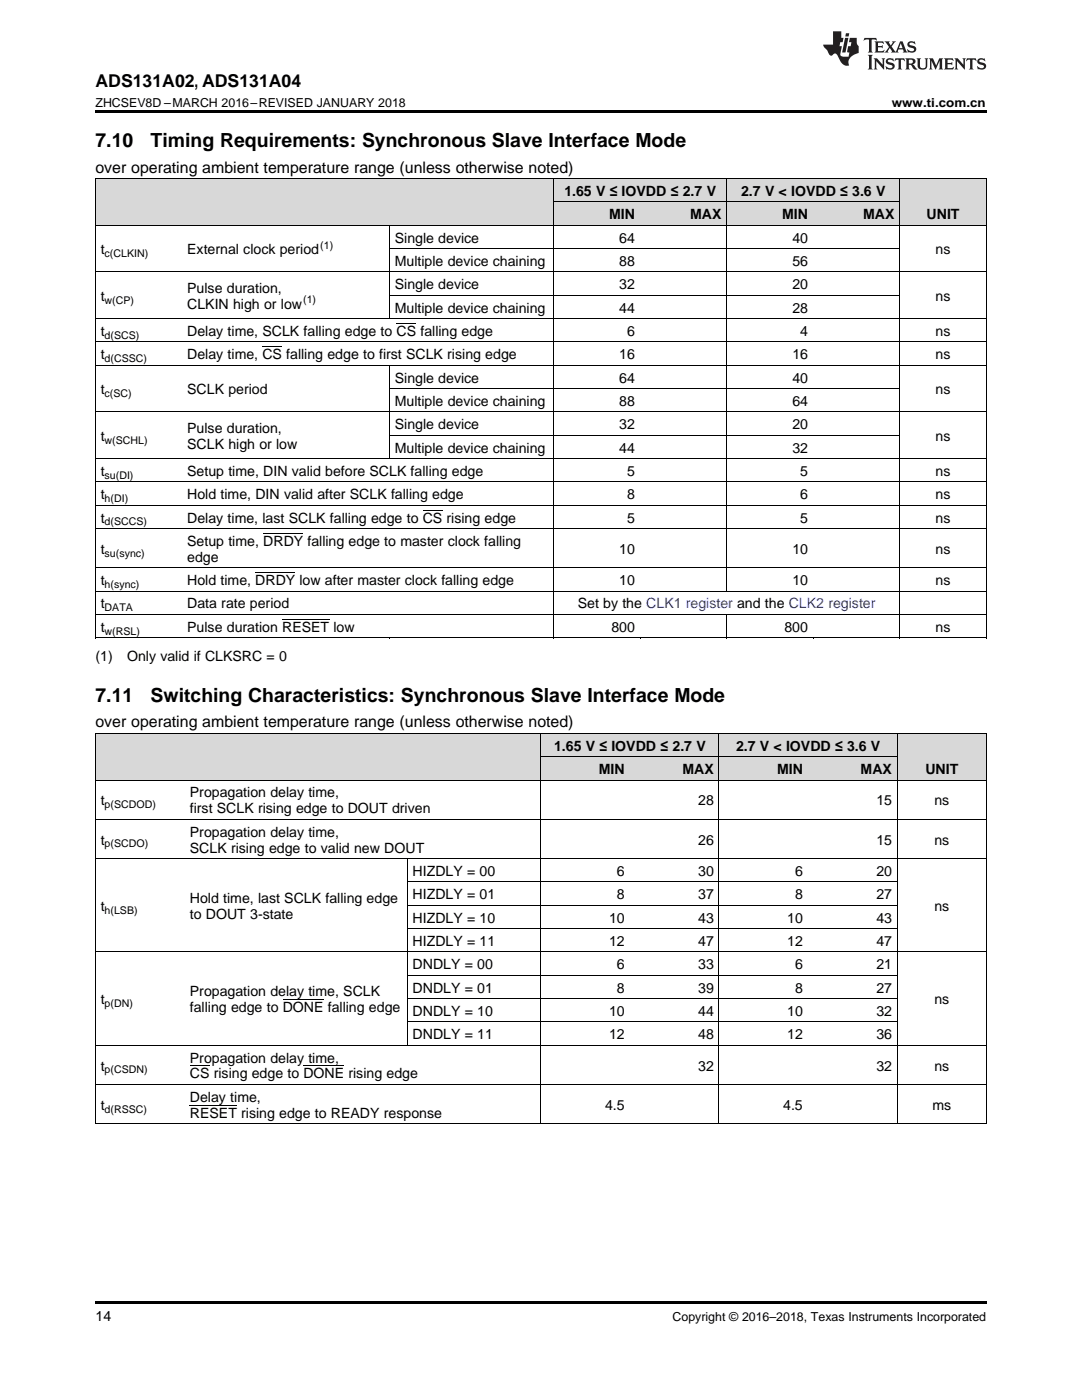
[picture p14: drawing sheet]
<svg xmlns="http://www.w3.org/2000/svg" width="216mm" height="279mm" viewBox="0 0 216 279" stroke-linecap="round" stroke-linejoin="round" font-family="sans-serif">
<defs><g id="words">
<g font-size="3.9">
<text x="19" y="29.3">7.10</text>
<text x="30.1" y="29.3">Timing Requirements: Synchronous Slave Interface Mode</text>
<text x="19" y="140">7.11</text>
<text x="30.1" y="140">Switching Characteristics: Synchronous Slave Interface Mode</text>
</g>
<text font-size="3.5" x="19" y="17.3">ADS131A02, ADS131A04</text>
<g font-size="3.2">
<text x="19" y="34.4">over operating ambient temperature range (unless otherwise noted)</text>
<text x="19" y="145.2">over operating ambient temperature range (unless otherwise noted)</text>
</g>
<g font-size="2.8">
<text x="112.6" y="39.1">1.65 V ≤ IOVDD ≤ 2.7 V</text>
<text x="147.9" y="39.1">2.7 V &lt; IOVDD ≤ 3.6 V</text>
<text x="121.5" y="43.7">MIN</text>
<text x="137.7" y="43.7">MAX</text>
<text x="156.1" y="43.7">MIN</text>
<text x="172.2" y="43.7">MAX</text>
<text x="184.9" y="43.7">UNIT</text>
<text x="20.1" y="50.7">t</text>
<text x="37.4" y="50.7">External clock period</text>
<text x="78.8" y="48.4">Single device</text>
<text x="78.8" y="53.1">Multiple device chaining</text>
<text x="123.6" y="48.4">64</text>
<text x="123.6" y="53.1">88</text>
<text x="158.1" y="48.4">40</text>
<text x="158.1" y="53.1">56</text>
<text x="186.7" y="50.7">ns</text>
<text x="37.4" y="58.5">Pulse duration,</text>
<text x="78.8" y="57.7">Single device</text>
<text x="123.6" y="57.7">32</text>
<text x="158.1" y="57.7">20</text>
<text x="20.1" y="60">t</text>
<text x="37.4" y="61.6">CLKIN high or low</text>
<text x="78.8" y="62.4">Multiple device chaining</text>
<text x="123.6" y="62.4">44</text>
<text x="158.1" y="62.4">28</text>
<text x="186.7" y="60">ns</text>
<text x="20.1" y="67">t</text>
<text x="20.1" y="71.7">t</text>
<text x="37.4" y="67">Delay time, SCLK falling edge to CS falling edge</text>
<text x="37.4" y="71.7">Delay time, CS falling edge to first SCLK rising edge</text>
<text x="123.6" y="71.7">16</text>
<text x="125.1" y="67">6</text>
<text x="158.1" y="71.7">16</text>
<text x="159.7" y="67">4</text>
<text x="186.7" y="67">ns</text>
<text x="186.7" y="71.7">ns</text>
<text x="78.8" y="76.3">Single device</text>
<text x="123.6" y="76.3">64</text>
<text x="158.1" y="76.3">40</text>
<text x="20.1" y="78.7">t</text>
<text x="37.4" y="78.7">SCLK period</text>
<text x="78.8" y="81">Multiple device chaining</text>
<text x="123.6" y="81">88</text>
<text x="158.1" y="81">64</text>
<text x="186.7" y="78.7">ns</text>
<text x="20.1" y="88">t</text>
<text x="37.4" y="86.4">Pulse duration,</text>
<text x="37.4" y="89.6">SCLK high or low</text>
<text x="78.8" y="85.7">Single device</text>
<text x="123.6" y="85.7">32</text>
<text x="158.1" y="85.7">20</text>
<text x="186.7" y="88">ns</text>
<text x="20.1" y="95">t</text>
<text x="37.4" y="95">Setup time, DIN valid before SCLK falling edge</text>
<text x="78.8" y="90.3">Multiple device chaining</text>
<text x="123.6" y="90.3">44</text>
<text x="125.1" y="95">5</text>
<text x="158.1" y="90.3">32</text>
<text x="159.7" y="95">5</text>
<text x="186.7" y="95">ns</text>
<text x="20.1" y="99.6">t</text>
<text x="37.4" y="99.6">Hold time, DIN valid after SCLK falling edge</text>
<text x="125.1" y="99.6">8</text>
<text x="159.7" y="99.6">6</text>
<text x="186.7" y="99.6">ns</text>
<text x="20.1" y="104.3">t</text>
<text x="37.4" y="104.3">Delay time, last SCLK falling edge to CS rising edge</text>
<text x="125.1" y="104.3">5</text>
<text x="159.7" y="104.3">5</text>
<text x="186.7" y="104.3">ns</text>
<text x="20.1" y="110.5">t</text>
<text x="37.4" y="108.9">Setup time, DRDY falling edge to master clock falling</text>
<text x="37.4" y="112.1">edge</text>
<text x="123.6" y="110.5">10</text>
<text x="158.1" y="110.5">10</text>
<text x="186.7" y="110.5">ns</text>
<text x="20.1" y="116.8">t</text>
<text x="37.4" y="116.8">Hold time, DRDY low after master clock falling edge</text>
<text x="123.6" y="116.8">10</text>
<text x="158.1" y="116.8">10</text>
<text x="186.7" y="116.8">ns</text>
<text x="20.1" y="121.4">t</text>
<text x="37.4" y="121.4">Data rate period</text>
<text x="115.3" y="121.4">Set by the CLK1 register and the CLK2 register</text>
<text x="19" y="131.9">(1)</text>
<text x="20.1" y="126.1">t</text>
<text x="25.4" y="131.9">Only valid if CLKSRC = 0</text>
<text x="37.4" y="126.1">Pulse duration RESET low</text>
<text x="122" y="126.1">800</text>
<text x="156.5" y="126.1">800</text>
<text x="186.7" y="126.1">ns</text>
<text x="110.6" y="149.8">1.65 V ≤ IOVDD ≤ 2.7 V</text>
<text x="146.9" y="149.8">2.7 V &lt; IOVDD ≤ 3.6 V</text>
<text x="119.5" y="154.5">MIN</text>
<text x="136.2" y="154.5">MAX</text>
<text x="155" y="154.5">MIN</text>
<text x="171.7" y="154.5">MAX</text>
<text x="184.6" y="154.5">UNIT</text>
<text x="20.1" y="160.7">t</text>
<text x="37.9" y="159.1">Propagation delay time,</text>
<text x="139.3" y="160.7">28</text>
<text x="174.9" y="160.7">15</text>
<text x="186.4" y="160.7">ns</text>
<text x="37.9" y="162.3">first SCLK rising edge to DOUT driven</text>
<text x="37.9" y="167">Propagation delay time,</text>
<text x="20.1" y="168.6">t</text>
<text x="37.9" y="170.1">SCLK rising edge to valid new DOUT</text>
<text x="139.3" y="168.6">26</text>
<text x="174.9" y="168.6">15</text>
<text x="186.4" y="168.6">ns</text>
<text x="82.3" y="174.8">HIZDLY = 00</text>
<text x="82.3" y="179.5">HIZDLY = 01</text>
<text x="123.1" y="174.8">6</text>
<text x="123.1" y="179.5">8</text>
<text x="139.3" y="174.8">30</text>
<text x="139.3" y="179.5">37</text>
<text x="158.6" y="174.8">6</text>
<text x="158.6" y="179.5">8</text>
<text x="174.9" y="174.8">20</text>
<text x="174.9" y="179.5">27</text>
<text x="20.1" y="181.8">t</text>
<text x="37.9" y="180.2">Hold time, last SCLK falling edge</text>
<text x="37.9" y="183.4">to DOUT 3-state</text>
<text x="82.3" y="184.1">HIZDLY = 10</text>
<text x="121.5" y="184.1">10</text>
<text x="139.3" y="184.1">43</text>
<text x="157.1" y="184.1">10</text>
<text x="174.9" y="184.1">43</text>
<text x="186.4" y="181.8">ns</text>
<text x="82.3" y="188.8">HIZDLY = 11</text>
<text x="121.5" y="188.8">12</text>
<text x="139.3" y="188.8">47</text>
<text x="157.1" y="188.8">12</text>
<text x="174.9" y="188.8">47</text>
<text x="82.3" y="193.4">DNDLY = 00</text>
<text x="123.1" y="193.4">6</text>
<text x="139.3" y="193.4">33</text>
<text x="158.6" y="193.4">6</text>
<text x="174.9" y="193.4">21</text>
<text x="20.1" y="200.4">t</text>
<text x="37.9" y="198.8">Propagation delay time, SCLK</text>
<text x="37.9" y="202">falling edge to DONE falling edge</text>
<text x="82.3" y="198.1">DNDLY = 01</text>
<text x="82.3" y="202.7">DNDLY = 10</text>
<text x="121.5" y="202.7">10</text>
<text x="123.1" y="198.1">8</text>
<text x="139.3" y="198.1">39</text>
<text x="139.3" y="202.7">44</text>
<text x="157.1" y="202.7">10</text>
<text x="158.6" y="198.1">8</text>
<text x="174.9" y="198.1">27</text>
<text x="174.9" y="202.7">32</text>
<text x="186.4" y="200.4">ns</text>
<text x="82.3" y="207.4">DNDLY = 11</text>
<text x="121.5" y="207.4">12</text>
<text x="139.3" y="207.4">48</text>
<text x="157.1" y="207.4">12</text>
<text x="174.9" y="207.4">36</text>
<text x="20.1" y="213.6">t</text>
<text x="37.9" y="212.1">Propagation delay time,</text>
<text x="37.9" y="215.2">CS rising edge to DONE rising edge</text>
<text x="139.3" y="213.6">32</text>
<text x="174.9" y="213.6">32</text>
<text x="186.4" y="213.6">ns</text>
<text x="20.1" y="221.5">t</text>
<text x="37.9" y="219.9">Delay time,</text>
<text x="120.7" y="221.5">4.5</text>
<text x="156.3" y="221.5">4.5</text>
<text x="186.1" y="221.5">ms</text>
<text x="37.9" y="223.1">RESET rising edge to READY response</text>
<text x="19" y="263.6">14</text>
</g>
<g font-size="2.5">
<text x="19" y="21.4">ZHCSEV8D –MARCH 2016–REVISED JANUARY 2018</text>
<text x="177.9" y="21.4">www.ti.com.cn</text>
<text x="134.2" y="263.6">Copyright © 2016–2018, Texas Instruments Incorporated</text>
</g>
<g font-size="2.1">
<text x="20.9" y="51.3">c(CLKIN)</text>
<text x="63.9" y="49.6">(1)</text>
<text x="20.9" y="60.6">w(CP)</text>
<text x="60.5" y="60.5">(1)</text>
<text x="20.9" y="67.6">d(SCS)</text>
<text x="20.9" y="72.2">d(CSSC)</text>
<text x="20.9" y="79.2">c(SC)</text>
<text x="20.9" y="88.5">w(SCHL)</text>
<text x="20.9" y="95.5">su(DI)</text>
<text x="20.9" y="100.2">h(DI)</text>
<text x="20.9" y="104.8">d(SCCS)</text>
<text x="20.9" y="111.1">su(sync)</text>
<text x="20.9" y="117.3">h(sync)</text>
<text x="20.9" y="122">DATA</text>
<text x="20.9" y="126.6">w(RSL)</text>
<text x="20.9" y="161.3">p(SCDOD)</text>
<text x="20.9" y="169.1">p(SCDO)</text>
<text x="20.9" y="182.4">h(LSB)</text>
<text x="20.9" y="201">p(DN)</text>
<text x="20.9" y="214.2">p(CSDN)</text>
<text x="20.9" y="222">d(RSSC)</text>
</g>
</g></defs>
<g fill="#d8d8d8">
<path d="M19 146.4h17.8v9.4h-17.8z"/>
<path d="M36.8 146.4h44.5v9.4h-44.5z"/>
<path d="M81.3 146.4h26.6v9.4h-26.6z"/>
<path d="M179.1 146.4h17.7v9.4h-17.7z"/>
<path d="M107.9 151.1h17.8v4.7h-17.8z"/>
<path d="M125.7 151.1h17.8v4.7h-17.8z"/>
<path d="M143.5 151.1h17.8v4.7h-17.8z"/>
<path d="M161.3 151.1h17.8v4.7h-17.8z"/>
<path d="M107.9 146.4h17.8v4.7h-17.8z"/>
<path d="M125.7 146.4h17.8v4.7h-17.8z"/>
<path d="M143.5 146.4h17.8v4.7h-17.8z"/>
<path d="M161.3 146.4h17.8v4.7h-17.8z"/>
<path d="M19 35.7h17.3v9.3h-17.3z"/>
<path d="M36.3 35.7h41.4v9.3h-41.4z"/>
<path d="M77.7 35.7h32.8v9.3h-32.8z"/>
<path d="M179.6 35.7h17.2v9.3h-17.2z"/>
<path d="M110.5 40.4h17.3v4.6h-17.3z"/>
<path d="M127.8 40.4h17.3v4.6h-17.3z"/>
<path d="M145.1 40.4h17.2v4.6h-17.2z"/>
<path d="M162.3 40.4h17.3v4.6h-17.3z"/>
<path d="M110.5 35.7h17.3v4.7h-17.3z"/>
<path d="M127.8 35.7h17.3v4.7h-17.3z"/>
<path d="M145.1 35.7h17.2v4.7h-17.2z"/>
<path d="M162.3 35.7h17.3v4.7h-17.3z"/>
</g>
<g fill="#000">
<path d="M19 22h177.8v.5h-177.8zM19 127.3l.2 .1zM77.6 127.3l.1 .1zM110.4 127.3l.1 .1zM127.7 127.3l.1 .1zM145 127.3l.1 .1zM162.2 127.3l.1 .1zM179.5 127.3l.1 .1zM196.7 127.3l.1 .1zM19 224.3h.2zM81.2 224.3h.1zM107.8 224.3h.1z"/>
<path d="M125.6 224.3h.1zM143.4 224.3h.1zM161.2 224.3h.1zM179 224.3h.1zM196.7 224.3h.1zM19 259.7h177.8v.5h-177.8z"/>
</g>
<g fill="none" stroke="#000" stroke-width=".2">
<path d="M19 35.6h177.8M19.1 35.7v91.7M110.5 35.7v91.7M145 35.7v82.3M179.5 35.7v91.7M196.8 35.7v91.7M19 54.3h177.8M19 45h177.8M77.7 45v18.6M77.7 58.9h101.9M77.7 49.6h101.9M110.5 40.3h69.1"/>
<path d="M19 72.9h177.8M19 68.2h177.8M19 63.6h177.8M77.7 72.9v18.7M77.7 77.6h101.9M19 96.2h177.8M19 91.5h177.8M19 82.2h177.8M77.7 86.9h101.9M19 118h177.8M19 113.3h177.8M19 105.5h177.8"/>
<path d="M19 100.8h177.8M19 127.3h177.8M19 122.6h177.8M145 122.7v4.7M19 155.7h177.8M19 146.4h177.8M19.1 146.4v77.9M107.9 146.4v77.9M107.9 151h71.2M143.5 146.4v77.9M179 146.4v77.9M196.8 146.4v77.9"/>
<path d="M19 171.4h177.8M19 163.5h177.8M81.2 171.4v37.3M81.3 176h97.8M19 190h177.8M81.3 199.3h97.8M81.3 194.6h97.8M81.3 185.3h97.8M81.3 180.7h97.8M19 216.4h177.8M19 208.6h177.8M81.3 204h97.8"/>
<path d="M19 224.3h177.8"/>
</g>
<g fill="#231f20">
<path d="M172.5 7.6l-.1 .5 .4-.2h.6v.1v2.1l-.2 .4h.9l-.2-.4v-2.1l.1-.1h.5l.5 .2-.2-.5zM174.5 8.3l.2 .3v1.5l-.2 .4h1.8l.2-.6a1.04 1.04 0 0 1-1.3 .2v-.7h.6l.3 .2v-.6l-.3 .2h-.6v-.6l.8-.1 .4 .3-.2-.5zM176.5 8.3l.9 1.1-.9 1.1h.8l-.2-.2 .4-.7 .5 .7-.2 .2h1.5l-.2-.2 .2-.4h.9l.1 .4-.2 .2h1l-.3-.3-.7-1.9h-.5l-.9 2-.8-1 .9-1h-.8l.1 .3-.4 .5-.3-.6 .1-.2zM179.7 8.6l.4 1h-.7zM181.3 8.4a.63 .63 0 0 0-.2 .7 .63 .63 0 0 0 .6 .4l.6 .2 .1 .2a.75 .75 0 0 1-.7 .4 .75 .75 0 0 1-.6-.5l.1 .7 .1-.1a1.11 1.11 0 0 0 1.5-.6 1.13 1.13 0 0 0-1.2-.8l-.1-.4a1.04 1.04 0 0 1 1.2 .2l-.2-.5-.2 .1-.4-.2zM173.2 10.9l.2 .4v2.2l-.2 .4h1l-.3-.4v-2.2l.3-.4zM174.3 11.6l.3 .4v1.5l-.3 .4h.8l-.2-.4v-1.3l1.5 1.7v-1.9l.2-.4h-.7l.2 .4v.9l-1.1-1.3zM177 11.8a.62 .62 0 0 0-.2 .7 .62 .62 0 0 0 .6 .4l.6 .1 .1 .3a.76 .76 0 0 1-.7 .3 .76 .76 0 0 1-.7-.4l.2 .7 .1-.1a1.11 1.11 0 0 0 1.5-.6 1.13 1.13 0 0 0-1.2-.8l-.1-.4a1.04 1.04 0 0 1 1.2 .2l-.2-.6-.2 .1-.5-.1zM178.7 11.6l-.2 .6a.61 .61 0 0 1 .8-.3v1.6l-.2 .4h.9l-.2-.4v-1.6a.63 .63 0 0 1 .7 .3l-.1-.6zM180.6 11.6l.3 .4v1.5l-.3 .4h1l-.2-.2-.1-.8 .6 .2a.76 .76 0 0 0 1.2 .7l-1-1a.58 .58 0 0 0 .6-.5 .58 .58 0 0 0-.5-.6zM181.4 11.9h.1a.45 .45 0 0 1 .5 .1 .45 .45 0 0 1 .1 .5l-.8 .2zM182.9 11.6l.2 .2a2.17 2.17 0 0 0 .3 1.9 .99 .99 0 0 0 1.6-.6v-1.1l.2-.4h-.7l.2 .2a1.92 1.92 0 0 1-.2 1.8 .6 .6 0 0 1-.9-.5v-1.1l.2-.4zM185.4 11.6l.2 .4v1.5l-.2 .4h.7l-.2-.4v-1.4l.8 1.8 .8-1.8v1.4l-.2 .4h.9l-.2-.4v-1.5l.2-.4h-.8l-.6 1.5-.6-1.5zM188.4 11.6l.2 .4v1.5l-.2 .4h1.8l.1-.6a1.04 1.04 0 0 1-1.2 .1v-.6h.5l.4 .2v-.6l-.4 .2h-.5v-.7h.8l.3 .3-.1-.6zM190.5 11.6l.2 .4v1.5l-.2 .4h.7l-.2-.4v-1.3l1.5 1.7v-1.9l.2-.4h-.7l.2 .4v.9l-1.1-1.3zM192.9 11.6l-.1 .6a.61 .61 0 0 1 .7-.3l.1 1.6-.3 .4h1l-.3-.4 .1-1.6a.63 .63 0 0 1 .7 .3l-.1-.6zM195.2 11.8a.62 .62 0 0 0-.2 .7 .62 .62 0 0 0 .6 .4l.6 .1 .1 .3a.76 .76 0 0 1-.7 .3 .76 .76 0 0 1-.6-.4l.1 .7 .1-.1a1.11 1.11 0 0 0 1.6-.6 1.13 1.13 0 0 0-1.3-.8l-.1-.4a1.04 1.04 0 0 1 1.2 .2l-.1-.6-.2 .1-.5-.1z"/>
<path d="M166.2 6.3v2.6h-1.9v.4l.8 .9a.91 .91 0 0 0 1 .8 .56 .56 0 0 1 .5-.3 .56 .56 0 0 1 .5 .3l.4 .8a1.53 1.53 0 0 0 1.9 1.2 1.54 1.54 0 0 1 1-2.1l.9-.3v-1.4a1.52 1.52 0 0 1-.4-1.6h-1.3l-.2 .8h.5l-.2 .8h-.5l-.1 1v.2l.4 .1-.2 .8a1.93 1.93 0 0 1-1.6-.3l.3-1.8h-.5l.2-.8h.4l.2-.8h-.4v-1.3zM168.6 7.6l-.6 2.9h.7l.6-2.9zM168.8 6.6l-.1 .7h.6l.2-.7z"/>
</g>
<path d="M52.4 69.2h3.9M79.1 64.5h3.9M50.9 114.3h8M52.5 106.5h8M84.3 101.8h4M56.3 123.6h9.4M56.4 199.5h8.2M37.9 212.7h3.9M60.5 212.7h8.2M37.9 220.6h9.4" fill="none" stroke="#000" stroke-width=".2"/>
<use href="#words"/>
</svg>
